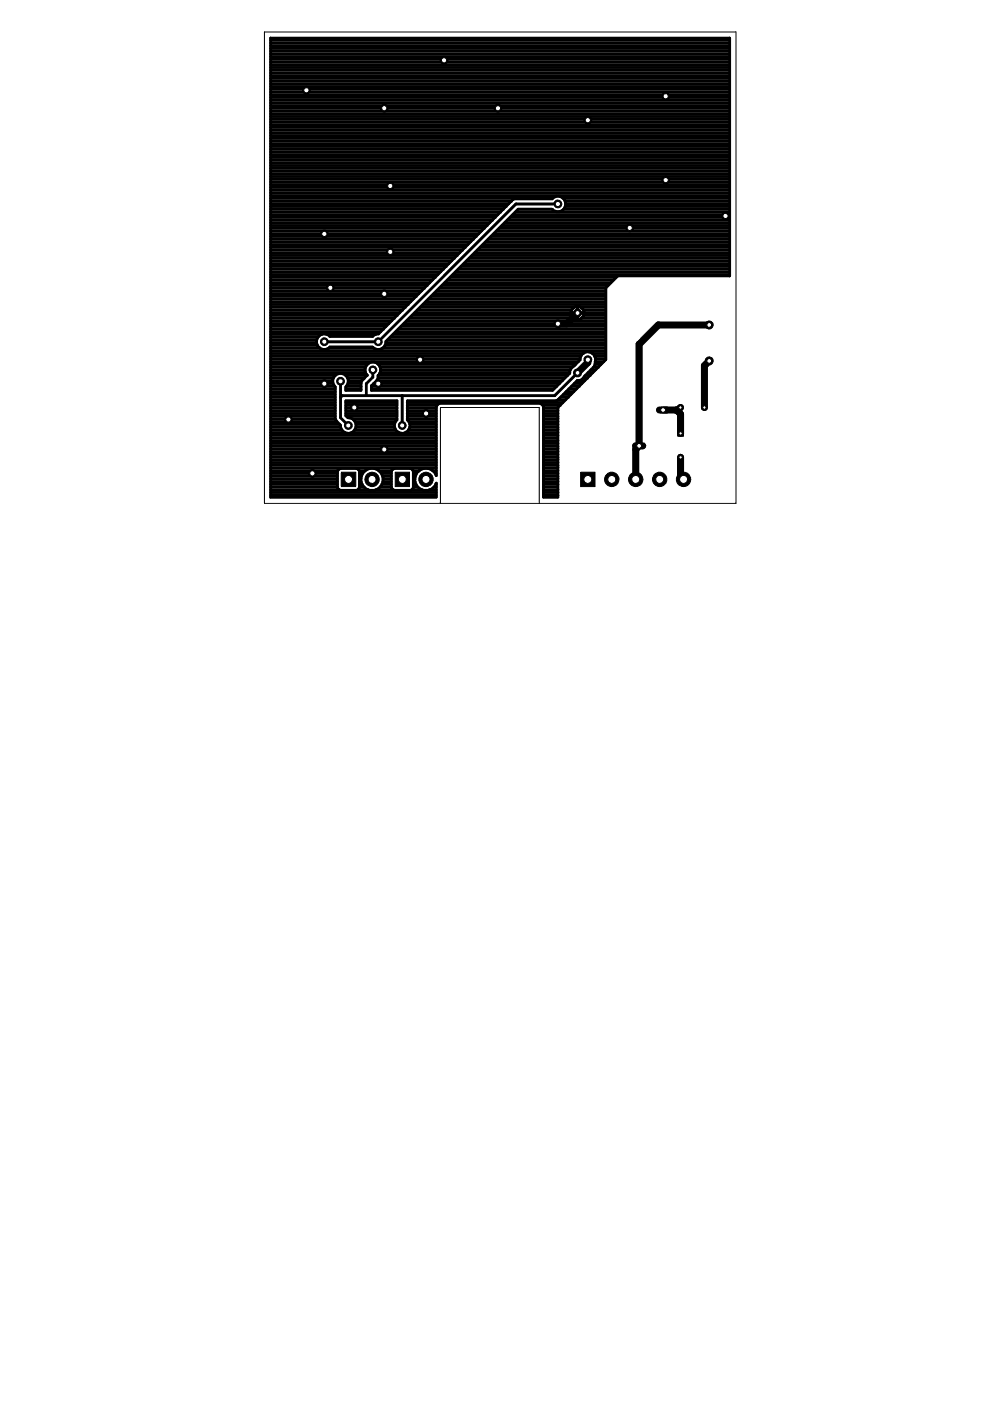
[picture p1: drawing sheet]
<svg xmlns="http://www.w3.org/2000/svg" width="210mm" height="297mm" viewBox="0 0 210 297" stroke-linecap="round" stroke-linejoin="round" font-family="sans-serif">
<path d="M122.4 66.4l-2.2 2.2h-1.9M124.6 76.3v.6l-2.2 2.2M150.4 76.5l-1 1v8.9M150.4 68.9h-10.8l-4.1 4.1v21.5l-.7 .7v6.4M143.4 86.9l.9 .9v4.1M144.3 86.4l-.6 .5h-3.1M144.3 97v4l.6 .6" fill="none" stroke="#000" stroke-width="1.5"/>
<g fill="none" stroke="#000" stroke-width=".61">
<path d="M57.4 19.5h97.3M57.4 18.9h97.3M57.4 18.4h97.3M57.4 17.8h97.3M57.4 17.2h97.3M57.4 16.6h97.3M57.4 16h97.3M57.4 15.5h97.3M57.4 14.9h97.3M57.4 14.3h97.3M57.4 13.7h97.3M57.4 13.2h97.3"/>
<path d="M57.4 12.6h97.3M57.4 12h97.3M57.4 11.4h97.3M57.4 10.8h97.3M57.4 10.3h97.3M57.4 9.7h97.3M57.4 9.1h97.3M57.4 8.5h97.3M57.4 39.7h97.3M57.4 39.1h97.3M57.4 38.6h97.3M57.4 38h97.3"/>
<path d="M57.4 37.4h97.3M57.4 36.8h97.3M57.4 36.3h97.3M57.4 35.7h97.3M57.4 35.1h97.3M57.4 34.5h97.3M57.4 34h97.3M57.4 33.4h97.3M57.4 32.8h97.3M57.4 32.2h97.3M57.4 31.6h97.3M57.4 31.1h97.3"/>
<path d="M57.4 30.5h97.3M57.4 29.9h97.3M57.4 29.3h97.3M57.4 28.7h97.3M57.4 28.2h97.3M57.4 27.6h97.3M57.4 27h97.3M57.4 26.4h97.3M57.4 25.9h97.3M57.4 25.3h97.3M57.4 24.7h97.3M57.4 24.1h97.3"/>
<path d="M57.4 23.6h97.3M57.4 23h97.3M57.4 22.4h97.3M57.4 21.8h97.3M57.4 21.3h97.3M57.4 20.7h97.3M57.4 20.1h97.3M57.4 44.3h49.3M57.4 44.9h48.8M57.4 59.9h33.7M57.4 59.4h34.3M57.4 58.8h34.9"/>
<path d="M57.4 58.2h35.5M57.4 57.6h36M57.4 57h36.6M57.4 56.5h37.2M57.4 55.9h37.8M57.4 55.3h38.3M57.4 54.7h38.9M57.4 54.2h39.5M57.4 53.6h40.1M57.4 53h40.6M57.4 52.4h41.2M57.4 51.9h41.8"/>
<path d="M57.4 51.3h42.4M57.4 50.7h43M57.4 50.1h43.5M57.4 49.6h44.1M57.4 49h44.7M57.4 48.4h45.3M57.4 47.8h45.9M57.4 47.2h46.4M57.4 46.7h47M57.4 46.1h47.6M57.4 45.5h48.2M57.4 43.8h49.9"/>
<path d="M57.4 43.2h50.5M57.4 42.6h51.1M57.4 42h59.8M57.4 41.5h97.3M57.4 40.9h97.3M57.4 40.3h97.3M94.3 59.9h35.2M94.9 59.4h35.2M95.4 58.8h35.3M96 58.2h58.7M96.6 57.6h58.1M97.2 57h57.5"/>
<path d="M97.7 56.5h57M98.3 55.9h56.4M98.9 55.3h55.8M99.5 54.7h55.2M100.1 54.2h54.6M100.6 53.6h54.1M101.2 53h53.5M101.8 52.4h52.9M102.4 51.9h52.3M103 51.3h51.7M103.5 50.7h51.2M104.1 50.1h50.6"/>
<path d="M104.7 49.6h50M105.3 49h49.4M105.8 48.4h48.9M106.4 47.8h48.3M107 47.2h47.7M107.6 46.7h47.1M108.1 46.1h46.6M108.7 45.5h46M109.3 44.9h45.4M118 44.9l-.9-.5h-7.2l-28.1 28a1.63 1.63 0 0 1-1 1.6 1.63 1.63 0 0 1-1.8-.4h-9a1.65 1.65 0 0 1-2.4 0 1.65 1.65 0 0 1 0-2.3 1.65 1.65 0 0 1 2.4 0h9l.9-.5h.3l28.6-28.5 .4-.2h7.9a1.66 1.66 0 0 1 2.7 .4 1.66 1.66 0 0 1-1.2 2.4M118.3 43.2h-8.9l-29.2 29.3h-11.4M119.4 42h35.3"/>
<path d="M119.5 44.3h35.2M119.8 42.6h34.9M119.8 43.8h34.9M119.9 43.2h34.8M57.4 79.6h13.7M57.4 79h20.1M57.4 78.4h20M57.4 77.9h20.1M57.4 77.3h20.5M57.4 76.7h65.2M57.4 76.1h65.6M57.4 75.5h65.7"/>
<path d="M57.4 75h66.2M57.4 74.4h71M57.4 73.8h10.4M57.4 73.2h9.9M57.4 72.6h9.7M57.4 72.1h9.8M57.4 71.5h10M57.4 70.9h10.8M57.4 70.3h23.3M57.4 69.8h23.9M57.4 69.2h24.5M57.4 68.6h25.1"/>
<path d="M57.4 68h25.6M57.4 67.5h26.2M57.4 66.9h26.8M57.4 66.3h27.4M57.4 65.7h27.9M57.4 65.1h28.5M57.4 64.6h29.1M57.4 64h29.7M57.4 63.4h30.3M57.4 62.8h30.8M57.4 62.3h31.4M57.4 61.7h32"/>
<path d="M57.4 61.1h32.6M57.4 60.5h33.2M69.3 70.9h10.3M69.7 73.8h9.5M73.3 79.6h4.5M79.1 78.4v1.5l-1.4 1.4v2.6M80.2 79.6h40.2M80.2 77.3h41.8M80.6 79h40.2M80.6 77.9h40.7M80.7 78.4h40.2M81.2 73.8h47.2"/>
<path d="M81.6 73.2h46.8M81.8 72.6h46.6M82.1 72.1h46.3M82.7 71.5h45.7M83.3 70.9h45.1M83.9 70.3h44.5M84.5 69.8h43.9M85 69.2h43.4M85.6 68.6h42.8M86.2 68h42.2M86.8 67.5h34.8M87.4 66.9h33.7"/>
<path d="M87.9 66.3h33.2M88.5 65.7h32.7M89.1 65.1h32.7M89.7 64.6h38.7M90.2 64h38.2M90.8 63.4h37.6M91.4 62.8h37M92 62.3h36.4M92.5 61.7h35.9M93.1 61.1h35.3M93.7 60.5h35.2M121.1 66.4h2.7"/>
<path d="M122.4 65v2.8M122.4 66.4h.1M122.4 67.5h.1M122.4 66.9h.1M122.4 66.3h.1M122.4 65.7h.1M122.4 65.1l.1 .1M122.4 79.1l-4.8 4.8h-45l-.4 .3M123.1 65.1h5.3M123.3 67.5h5.1M123.7 65.7h4.7M123.7 66.9h4.7"/>
<path d="M123.8 66.3h4.6M124.1 79.6h1M124.7 79h1M125.3 78.4h1M125.6 75h2.8M125.9 77.9h1M126.1 75.5h2.3M126.2 77.3h1.2M126.2 76.7h1.8M126.3 76.1h2.1M57.4 80.7h13.1M57.4 99.8h14.2"/>
<path d="M57.4 99.2h35.1M57.4 98.6h35.1M57.4 98.1h35.1M57.4 97.5h35.1M57.4 96.9h35.1M57.4 96.3h35.1M57.4 95.8h35.1M57.4 95.2h35.1M57.4 94.6h35.1M57.4 94h35.1M57.4 93.4h35.1M57.4 92.9h35.1"/>
<path d="M57.4 92.3h35.1M57.4 91.7h15.8M57.4 91.1h15.1M57.4 90.6h14.8M57.4 90h14.6M57.4 89.4h14M57.4 88.8h13.7M57.4 88.2h13.7M57.4 87.7h13.7M57.4 87.1h13.7M57.4 86.5h13.7M57.4 85.9h13.7"/>
<path d="M57.4 85.3h13.7M57.4 84.8h13.7M57.4 84.2h13.7M57.4 83.6h13.7M57.4 83h13.7M57.4 82.5h13.7M57.4 81.9h13.5M57.4 81.3h13.2M57.4 80.2h13.3M71.7 99.7l.5-.4h3.4l.3 .1 .3 .6v3.3l-.1 .3-.5 .4-3.7-.1-.4-.6v-3.3zM72.2 80.8v7.8l1.7 1.6M72.2 90.6a1.67 1.67 0 0 0 1.6 1.3 1.67 1.67 0 0 0 1.7-1.3"/>
<path d="M73.3 87.7h10.9M73.3 87.1h10.9M73.3 86.5h10.9M73.3 85.9h10.9M73.3 85.3h10.9M73.3 82.5h3.2M73.4 88.2h10.8M73.4 81.9h3.1M73.7 80.2h3.6M73.8 81.3h2.7M73.8 80.7h2.9M74.5 91.7h10.1"/>
<path d="M74.7 88.8h9.5M75.2 91.1h8.7M75.3 89.4h8.5M75.5 90.6a1.65 1.65 0 0 0-1.7-2l-.5-.5v-3.1h10.9v4l-.6 .9v.7M75.5 90.6h8.1M75.5 90h8.1M76.2 99.8h1.2M76.7 80.7l-.2 .4v1.7h-3.2v-.8a1.65 1.65 0 0 0 .1-2.3 1.65 1.65 0 0 0-2.4 0 1.65 1.65 0 0 0 .1 2.3v6.8l.1 .4 1 1v.4M78.8 82.5h38.7M78.8 81.9h39.2M79.2 81.3h39.4M79.8 80.7h39.4"/>
<path d="M80.2 80.2v-.6a1.65 1.65 0 0 0 .1-2.3 1.65 1.65 0 0 0-2.4-.1 1.65 1.65 0 0 0 0 2.3l-1.2 1.2M80.2 80.2l-.2 .4-1.2 1.2v1h38.4l3.6-3.7a1.51 1.51 0 0 1 .9-1.5l1.3-1.3a1.65 1.65 0 0 1 1.9-1.7 1.65 1.65 0 0 1 1.3 2.2l-.3 1-2.5 2.7-.6 .2M80.2 80.2h39.6M80.3 99.8h2.7M83.1 99.7l.5-.4h3.4l.3 .1 .4 .6v3.3l-.2 .3-.5 .4-3.7-.1-.3-.6v-3.3zM83.6 90.6a1.67 1.67 0 0 0 1.7 1.3 1.67 1.67 0 0 0 1.6-1.3M85.3 83.9v6.3M86 91.7h6.5M86.4 88.8h6.1M86.4 88.2h6.1M86.4 87.7h6.1M86.4 87.1h6.1"/>
<path d="M86.4 86.5h6.1M86.4 85.9h6.2M86.4 85.3h32.9M86.7 91.1h5.8M86.7 89.4h5.8M86.9 90.6h5.6M86.9 90h5.6M87.6 99.8h1.3M91.8 99.8h.7M115.1 85.9l-.6-.4h-21.3l-.3 .2-.4 .5v14.6a2.36 2.36 0 0 0-2.9-1.4 2.36 2.36 0 0 0-1.6 2.7M115.1 85.9l.1 .3v19.2h3.1v-19l10.1-10.1v-15.3l2.6-2.5h23.7v-50.4h-97.3v97.3h35.1v-3a2.35 2.35 0 0 1-2.4 1.6 2.35 2.35 0 0 1-2.1-1.9M115.1 85.9h3.7"/>
<path d="M115.2 99.8h3.1M115.2 99.2h3.1M115.2 98.6h3.1M115.2 98.1h3.1M115.2 97.5h3.1M115.2 96.9h3.1M115.2 96.3h3.1M115.2 95.8h3.1M115.2 95.2h3.1M115.2 94.6h3.1M115.2 94h3.1M115.2 93.4h3.1"/>
<path d="M115.2 92.9h3.1M115.2 92.3h3.1M115.2 91.7h3.1M115.2 91.1h3.1M115.2 90.6h3.1M115.2 90h3.1M115.2 89.4h3.1M115.2 88.8h3.1M115.2 88.2h3.1M115.2 87.7h3.1M115.2 87.1h3.1M115.2 86.5h3.1"/>
<path d="M118.3 84.8h1.6M118.9 84.2h1.6M119.5 83.6h1.6M120 83h1.6M120.6 82.5h1.6M121.2 81.9h1.6M121.8 81.3h1.6M122.3 80.7h1.7M122.4 80.7l-4.1 4.1-.4 .2h-31.5v4l.5 .9v.7M123.7 80.2h.8M57.4 105h35.1M57.4 104.4h35.1"/>
<path d="M57.4 103.8h14.5M57.4 103.3h14.1M57.4 102.7h14.1M57.4 102.1h14.1M57.4 101.5h14.1M57.4 100.9h14.1M57.4 100.4h14.1M75.9 103.8h2.2M76.2 103.3h1M76.2 102.7h.6M76.2 102.1h.3M76.2 101.5h.3"/>
<path d="M76.2 100.9h.4M76.2 100.4h.7M76.5 102.1a2.38 2.38 0 0 1 2.4-2.8 2.38 2.38 0 0 1 2.3 2.8M76.5 102.1a2.39 2.39 0 0 0 2.4 1.9 2.39 2.39 0 0 0 2.3-1.9M79.7 103.8h3.6M80.6 103.3h2.4M80.9 100.4h2.1M81 102.7h2M81.1 100.9h1.9M81.2 102.1h1.8M81.2 101.5h1.8M87.3 103.8h2.2"/>
<path d="M87.7 103.3h.9M87.7 102.7h.5M87.7 102.1h.3M87.7 101.5h.3M87.7 100.9h.4M87.7 100.4h.6M91.1 103.8h1.4M92 103.3h.5M92.3 100.4h.2M92.4 102.7h.1M115.2 105h3.1M115.2 104.4h3.1"/>
<path d="M115.2 103.8h3.1M115.2 103.3h3.1M115.2 102.7h3.1M115.2 102.1h3.1M115.2 101.5h3.1M115.2 100.9h3.1M115.2 100.4h3.1"/>
<circle cx="122.4" cy="66.4" r="1.4"/>
</g>
<path d="M93.4 106.7v-20.3h20.9v20.3" fill="none" stroke="#000" stroke-width=".21"/>
<circle cx="150.4" cy="76.5" r=".85" fill="#000" stroke="#000" stroke-width=".21"/>
<circle cx="150.4" cy="76.5" r=".51" fill="#fff" stroke="#000" stroke-width=".21"/>
<circle cx="150.4" cy="68.9" r=".85" fill="#000" stroke="#000" stroke-width=".21"/>
<circle cx="150.4" cy="68.9" r=".51" fill="#fff" stroke="#000" stroke-width=".21"/>
<circle cx="122.4" cy="66.4" r=".85" fill="#000" stroke="#000" stroke-width=".21"/>
<circle cx="122.4" cy="66.4" r=".51" fill="#fff" stroke="#000" stroke-width=".21"/>
<circle cx="122.4" cy="79.1" r=".85" fill="#000" stroke="#000" stroke-width=".21"/>
<circle cx="122.4" cy="79.1" r=".51" fill="#fff" stroke="#000" stroke-width=".21"/>
<path d="M123.1 100.1h3.1v3.1h-3.1z" fill="#000" stroke="#000" stroke-width=".21"/>
<circle cx="124.6" cy="101.6" r=".85" fill="#fff" stroke="#000" stroke-width=".21"/>
<circle cx="129.7" cy="101.6" r="1.52" fill="#000" stroke="#000" stroke-width=".21"/>
<circle cx="129.7" cy="101.6" r=".85" fill="#fff" stroke="#000" stroke-width=".21"/>
<circle cx="134.8" cy="101.6" r="1.52" fill="#000" stroke="#000" stroke-width=".21"/>
<circle cx="134.8" cy="101.6" r=".85" fill="#fff" stroke="#000" stroke-width=".21"/>
<circle cx="139.9" cy="101.6" r="1.52" fill="#000" stroke="#000" stroke-width=".21"/>
<circle cx="139.9" cy="101.6" r=".85" fill="#fff" stroke="#000" stroke-width=".21"/>
<circle cx="144.9" cy="101.6" r="1.52" fill="#000" stroke="#000" stroke-width=".21"/>
<circle cx="144.9" cy="101.6" r=".85" fill="#fff" stroke="#000" stroke-width=".21"/>
<path d="M143.7 91.3h1.2v1.2h-1.2z" fill="#000" stroke="#000" stroke-width=".21"/>
<circle cx="144.3" cy="91.9" r=".36" fill="#fff" stroke="#000" stroke-width=".21"/>
<circle cx="144.3" cy="97" r=".61" fill="#000" stroke="#000" stroke-width=".21"/>
<circle cx="144.3" cy="97" r=".36" fill="#fff" stroke="#000" stroke-width=".21"/>
<circle cx="149.4" cy="86.4" r=".61" fill="#000" stroke="#000" stroke-width=".21"/>
<circle cx="149.4" cy="86.4" r=".36" fill="#fff" stroke="#000" stroke-width=".21"/>
<circle cx="144.3" cy="86.4" r=".61" fill="#000" stroke="#000" stroke-width=".21"/>
<circle cx="144.3" cy="86.4" r=".36" fill="#fff" stroke="#000" stroke-width=".21"/>
<path d="M134.7 94.5h1.6" fill="none" stroke="#000" stroke-width="1.5"/>
<circle cx="135.5" cy="94.5" r=".51" fill="#fff" stroke="#000" stroke-width=".21"/>
<path d="M139.8 86.9h1.6" fill="none" stroke="#000" stroke-width="1.5"/>
<circle cx="140.6" cy="86.9" r=".51" fill="#fff" stroke="#000" stroke-width=".21"/>
<path d="M83.8 100.1h3v3.1h-3z" fill="#000" stroke="#000" stroke-width=".21"/>
<circle cx="85.3" cy="101.6" r=".85" fill="#fff" stroke="#000" stroke-width=".21"/>
<circle cx="90.3" cy="101.6" r="1.52" fill="#000" stroke="#000" stroke-width=".21"/>
<circle cx="90.3" cy="101.6" r=".85" fill="#fff" stroke="#000" stroke-width=".21"/>
<path d="M72.4 100.1h3v3.1h-3z" fill="#000" stroke="#000" stroke-width=".21"/>
<circle cx="73.9" cy="101.6" r=".85" fill="#fff" stroke="#000" stroke-width=".21"/>
<circle cx="78.9" cy="101.6" r="1.52" fill="#000" stroke="#000" stroke-width=".21"/>
<circle cx="78.9" cy="101.6" r=".85" fill="#fff" stroke="#000" stroke-width=".21"/>
<circle cx="118.3" cy="68.6" r=".83" fill="#000" stroke="#000" stroke-width=".21"/>
<circle cx="118.3" cy="68.6" r=".55" fill="#fff" stroke="#000" stroke-width=".21"/>
<circle cx="68.8" cy="81.3" r=".83" fill="#000" stroke="#000" stroke-width=".21"/>
<circle cx="68.8" cy="81.3" r=".55" fill="#fff" stroke="#000" stroke-width=".21"/>
<circle cx="80.2" cy="81.3" r=".83" fill="#000" stroke="#000" stroke-width=".21"/>
<circle cx="80.2" cy="81.3" r=".55" fill="#fff" stroke="#000" stroke-width=".21"/>
<circle cx="81.5" cy="22.9" r=".83" fill="#000" stroke="#000" stroke-width=".21"/>
<circle cx="81.5" cy="22.9" r=".55" fill="#fff" stroke="#000" stroke-width=".21"/>
<circle cx="105.6" cy="22.9" r=".83" fill="#000" stroke="#000" stroke-width=".21"/>
<circle cx="105.6" cy="22.9" r=".55" fill="#fff" stroke="#000" stroke-width=".21"/>
<circle cx="124.6" cy="25.5" r=".83" fill="#000" stroke="#000" stroke-width=".21"/>
<circle cx="124.6" cy="25.5" r=".55" fill="#fff" stroke="#000" stroke-width=".21"/>
<circle cx="133.5" cy="48.3" r=".83" fill="#000" stroke="#000" stroke-width=".21"/>
<circle cx="133.5" cy="48.3" r=".55" fill="#fff" stroke="#000" stroke-width=".21"/>
<circle cx="82.7" cy="53.4" r=".83" fill="#000" stroke="#000" stroke-width=".21"/>
<circle cx="82.7" cy="53.4" r=".55" fill="#fff" stroke="#000" stroke-width=".21"/>
<circle cx="82.7" cy="39.4" r=".83" fill="#000" stroke="#000" stroke-width=".21"/>
<circle cx="82.7" cy="39.4" r=".55" fill="#fff" stroke="#000" stroke-width=".21"/>
<circle cx="68.8" cy="49.6" r=".83" fill="#000" stroke="#000" stroke-width=".21"/>
<circle cx="68.8" cy="49.6" r=".55" fill="#fff" stroke="#000" stroke-width=".21"/>
<circle cx="61.2" cy="88.9" r=".83" fill="#000" stroke="#000" stroke-width=".21"/>
<circle cx="61.2" cy="88.9" r=".55" fill="#fff" stroke="#000" stroke-width=".21"/>
<circle cx="66.2" cy="100.4" r=".83" fill="#000" stroke="#000" stroke-width=".21"/>
<circle cx="66.2" cy="100.4" r=".55" fill="#fff" stroke="#000" stroke-width=".21"/>
<circle cx="141.1" cy="20.4" r=".83" fill="#000" stroke="#000" stroke-width=".21"/>
<circle cx="141.1" cy="20.4" r=".55" fill="#fff" stroke="#000" stroke-width=".21"/>
<circle cx="153.8" cy="45.8" r=".83" fill="#000" stroke="#000" stroke-width=".21"/>
<circle cx="153.8" cy="45.8" r=".55" fill="#fff" stroke="#000" stroke-width=".21"/>
<circle cx="141.1" cy="38.2" r=".83" fill="#000" stroke="#000" stroke-width=".21"/>
<circle cx="141.1" cy="38.2" r=".55" fill="#fff" stroke="#000" stroke-width=".21"/>
<circle cx="94.1" cy="12.8" r=".83" fill="#000" stroke="#000" stroke-width=".21"/>
<circle cx="94.1" cy="12.8" r=".55" fill="#fff" stroke="#000" stroke-width=".21"/>
<circle cx="65" cy="19.1" r=".83" fill="#000" stroke="#000" stroke-width=".21"/>
<circle cx="65" cy="19.1" r=".55" fill="#fff" stroke="#000" stroke-width=".21"/>
<circle cx="81.5" cy="62.3" r=".83" fill="#000" stroke="#000" stroke-width=".21"/>
<circle cx="81.5" cy="62.3" r=".55" fill="#fff" stroke="#000" stroke-width=".21"/>
<circle cx="70" cy="61" r=".83" fill="#000" stroke="#000" stroke-width=".21"/>
<circle cx="70" cy="61" r=".55" fill="#fff" stroke="#000" stroke-width=".21"/>
<circle cx="75.1" cy="86.4" r=".83" fill="#000" stroke="#000" stroke-width=".21"/>
<circle cx="75.1" cy="86.4" r=".55" fill="#fff" stroke="#000" stroke-width=".21"/>
<circle cx="81.5" cy="95.3" r=".83" fill="#000" stroke="#000" stroke-width=".21"/>
<circle cx="81.5" cy="95.3" r=".55" fill="#fff" stroke="#000" stroke-width=".21"/>
<circle cx="90.3" cy="87.7" r=".83" fill="#000" stroke="#000" stroke-width=".21"/>
<circle cx="90.3" cy="87.7" r=".55" fill="#fff" stroke="#000" stroke-width=".21"/>
<circle cx="89.1" cy="76.3" r=".83" fill="#000" stroke="#000" stroke-width=".21"/>
<circle cx="89.1" cy="76.3" r=".55" fill="#fff" stroke="#000" stroke-width=".21"/>
<circle cx="124.6" cy="76.3" r=".83" fill="#000" stroke="#000" stroke-width=".21"/>
<circle cx="124.6" cy="76.3" r=".55" fill="#fff" stroke="#000" stroke-width=".21"/>
<circle cx="73.9" cy="90.2" r=".83" fill="#000" stroke="#000" stroke-width=".21"/>
<circle cx="73.9" cy="90.2" r=".55" fill="#fff" stroke="#000" stroke-width=".21"/>
<circle cx="72.2" cy="80.8" r=".83" fill="#000" stroke="#000" stroke-width=".21"/>
<circle cx="72.2" cy="80.8" r=".55" fill="#fff" stroke="#000" stroke-width=".21"/>
<circle cx="79.1" cy="78.4" r=".83" fill="#000" stroke="#000" stroke-width=".21"/>
<circle cx="79.1" cy="78.4" r=".55" fill="#fff" stroke="#000" stroke-width=".21"/>
<circle cx="85.3" cy="90.2" r=".83" fill="#000" stroke="#000" stroke-width=".21"/>
<circle cx="85.3" cy="90.2" r=".55" fill="#fff" stroke="#000" stroke-width=".21"/>
<circle cx="68.8" cy="72.5" r=".83" fill="#000" stroke="#000" stroke-width=".21"/>
<circle cx="68.8" cy="72.5" r=".55" fill="#fff" stroke="#000" stroke-width=".21"/>
<circle cx="80.2" cy="72.5" r=".83" fill="#000" stroke="#000" stroke-width=".21"/>
<circle cx="80.2" cy="72.5" r=".55" fill="#fff" stroke="#000" stroke-width=".21"/>
<circle cx="118.3" cy="43.2" r=".83" fill="#000" stroke="#000" stroke-width=".21"/>
<circle cx="118.3" cy="43.2" r=".55" fill="#fff" stroke="#000" stroke-width=".21"/>
<path d="M56.1 6.8h99.9v99.9h-99.9z" fill="none" stroke="#000" stroke-width=".21"/>
</svg>
